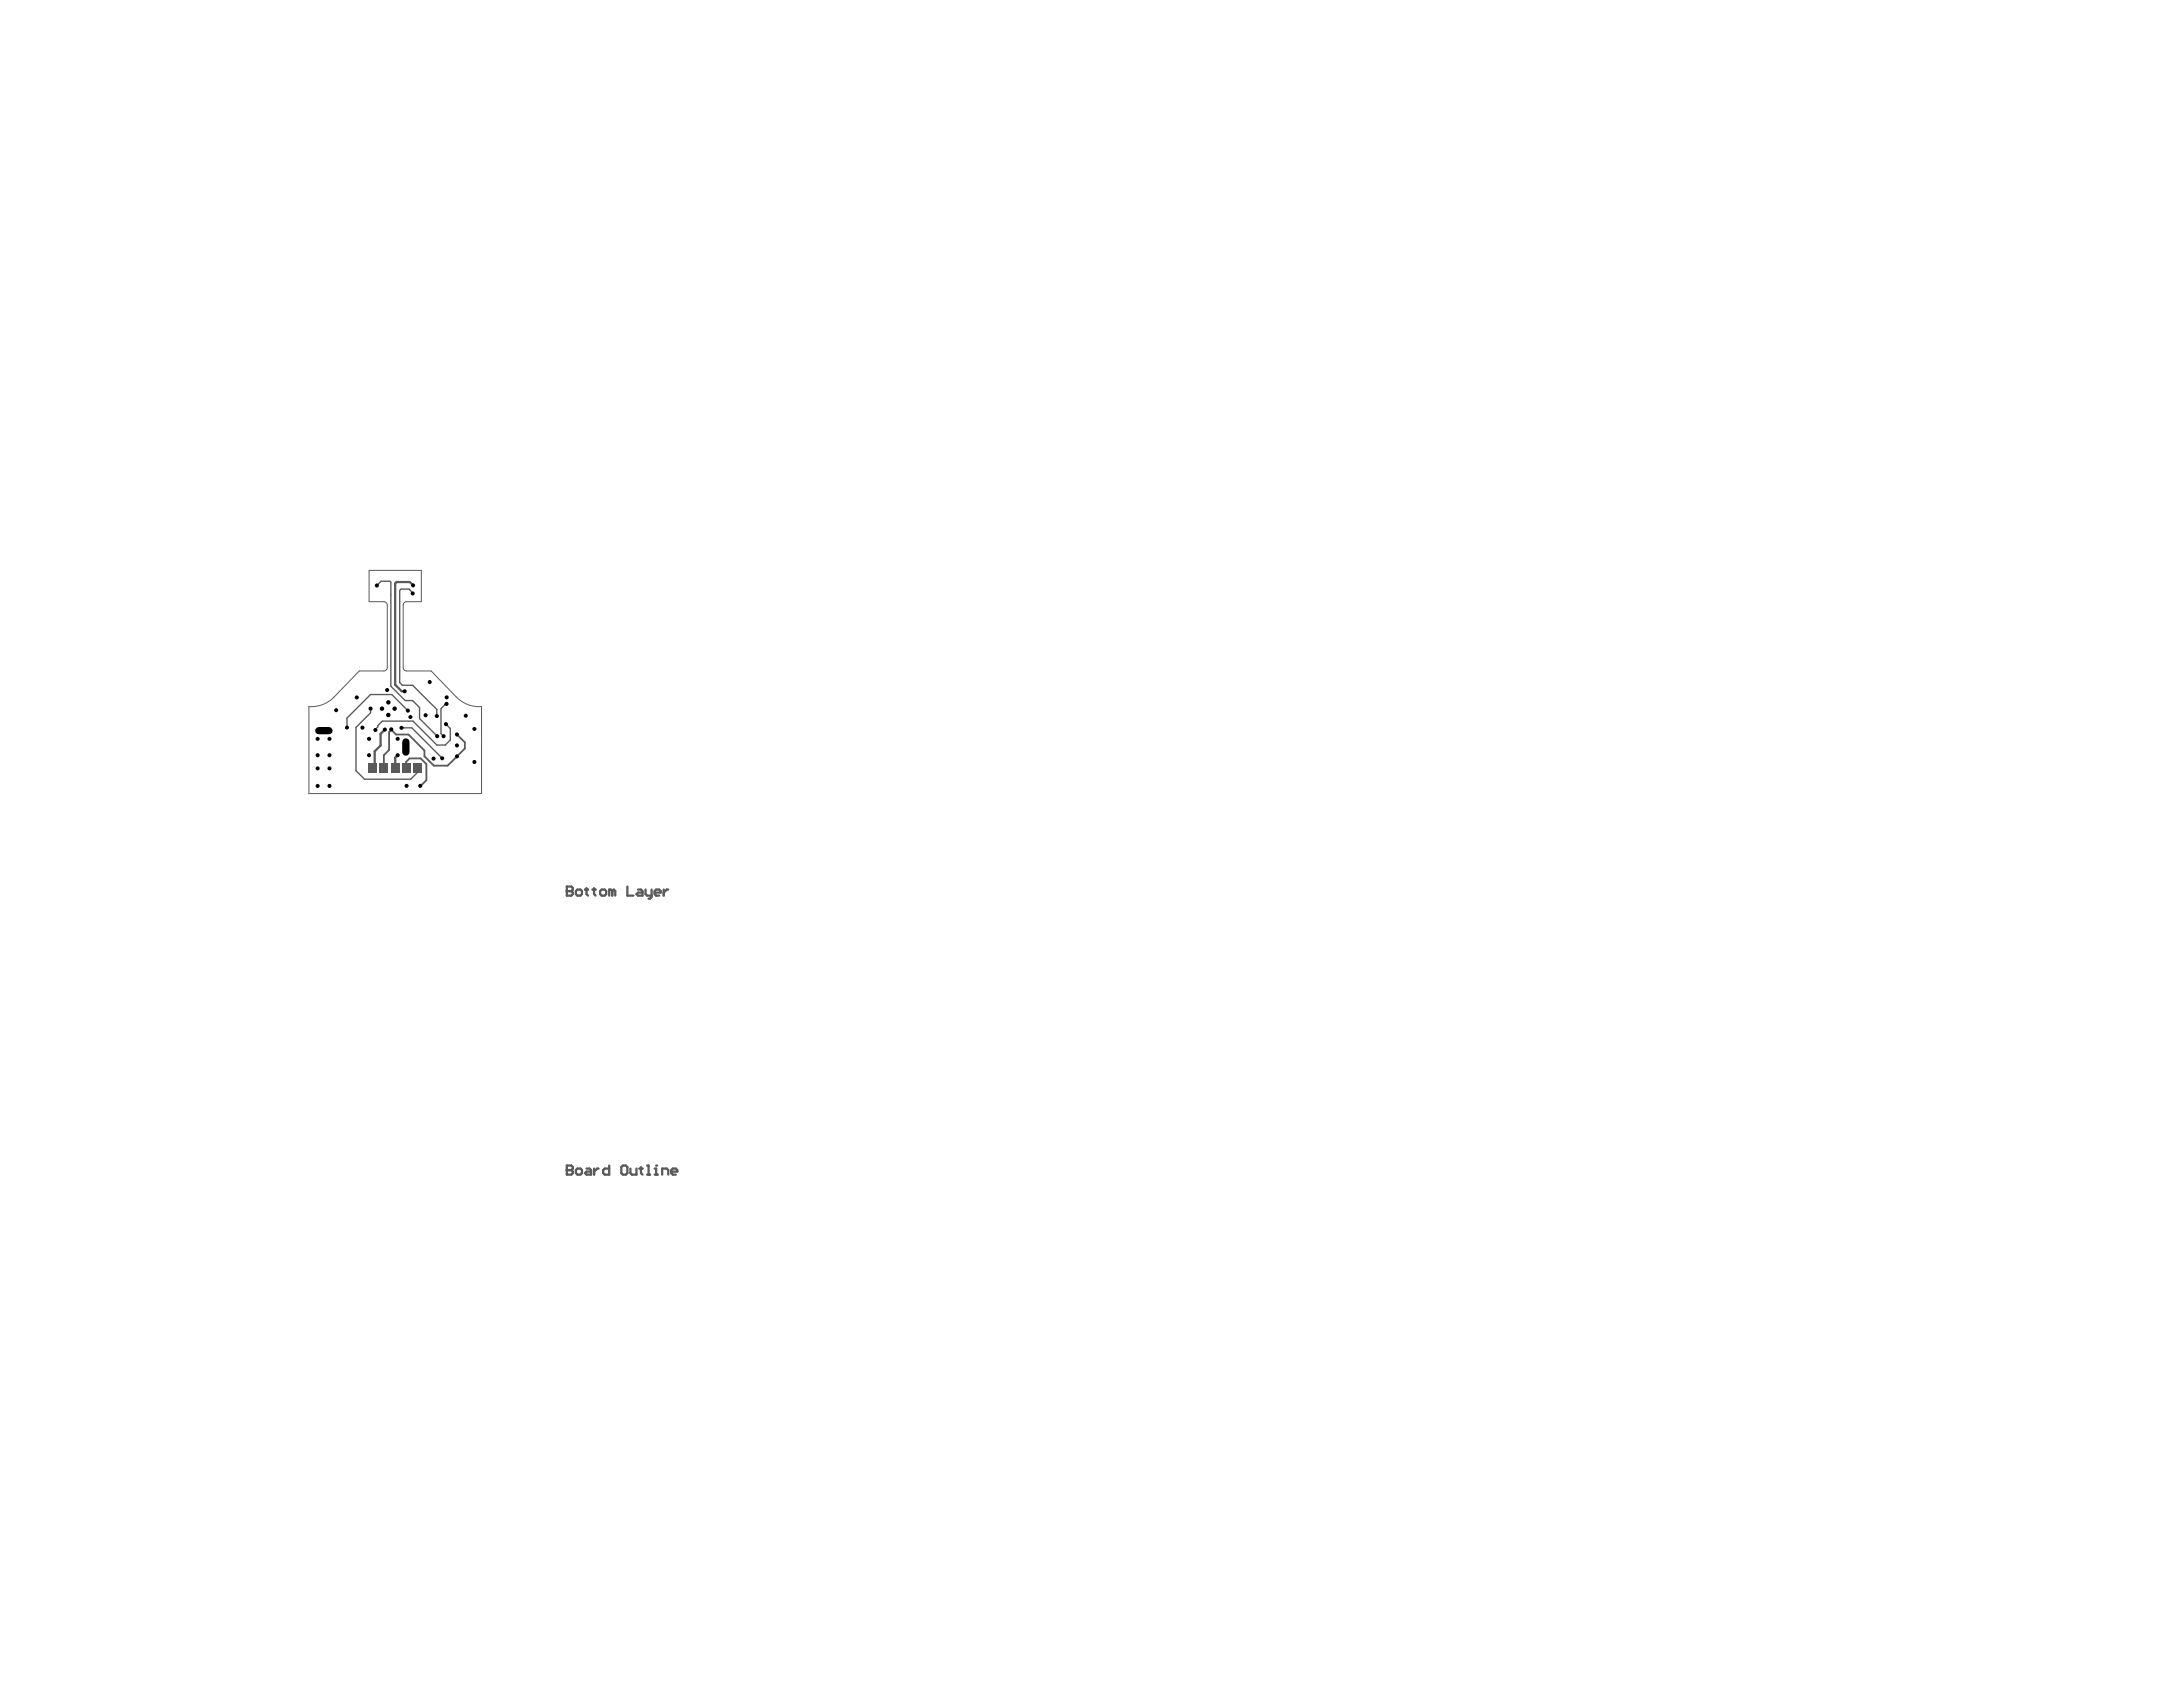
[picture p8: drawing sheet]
<svg xmlns="http://www.w3.org/2000/svg" width="402mm" height="317mm" viewBox="0 0 402 317" stroke-linecap="round" stroke-linejoin="round" font-family="sans-serif">
<path d="M71.4 111.9h-2.7v-5.8h9.7v5.8h-2.8M72 112.5v11.7M75 112.5v11.7M57.5 131.4v16.2h32.1v-16.2M71.4 124.8h-4.6l-4.6 4.8M75.6 124.8h4.6l4.7 4.8" fill="none" stroke="#5a5a5a" stroke-width=".19"/>
<path d="M105.4 216.8v1.7h.9l.3-.3v-.3l-.3-.3h-.9" fill="none" stroke="#5a5a5a" stroke-width=".42"/>
<circle cx="105.4" cy="217.6" r=".21" fill="#5a5a5a"/>
<g fill="none" stroke="#5a5a5a" stroke-width=".42">
<path d="M105.4 216.8h.9l.3 .3v.3l-.3 .2h-.9M107.1 217.6l.3-.2h.6l.3 .2v.6l-.3 .3h-.6l-.3-.3zM109.1 217.4h.6l.2 .2v.9h-.8l-.3-.3 .3-.3h.8M110.5 217.4v1.1M111.4 217.4h-.3l-.6 .5M113.3 216.8v1.7h-.8l-.3-.3v-.6l.3-.2h.8M115.6 217.1l.3-.3h.5l.3 .3v1.1l-.3 .3h-.5l-.3-.3zM117.3 217.4v.8l.2 .3h.9v-1.1M119 217.4h.5M119.2 217.1v1.1l.3 .3M120.4 216.8h.2v1.7M120.4 218.5h.5"/>
<path d="M121.8 218.5h.5M121.8 217.4h.3v1.1"/>
</g>
<circle cx="122.1" cy="216.8" r=".21" fill="#5a5a5a"/>
<path d="M76.8 108.9l-.6-.6h-2.4l-.3 .2v18.9l1.2 1.2h.6M71.6 135.7l-.8 .8v2.2l-1.1 1.1v2.7l-.4 .4M75.3 128.6h.1M74 140.5l-.5 .4v2M105.4 164.9v1.7h.9l.3-.3v-.3l-.3-.3h-.9M123.2 218.5v-1.1h.8l.3 .2v.9M124.9 217.9h1.1v-.3l-.3-.2h-.5l-.3 .2v.6l.3 .3h.5" fill="none" stroke="#5a5a5a" stroke-width=".42"/>
<path d="M71.4 111.9a.63 .63 0 0 1 .6 .6M75.6 111.9a.63 .63 0 0 0-.6 .6M62.2 129.6a6 6 0 0 1-4.7 1.8M72 124.2a.63 .63 0 0 1-.6 .6M75 124.2a.63 .63 0 0 0 .6 .6M84.9 129.6a6 6 0 0 0 4.7 1.8" fill="none" stroke="#5a5a5a" stroke-width=".19"/>
<path d="M70.1 108.9l.8-.8h1.6l.2 .2v19.3l2.7 2.7h1.3l1.3 1.3v2.1l3.3 3.2M76.3 109.8h.1M76.8 110.4l-.7-.8h-1.5l-.2 .2v17.2l.5 .5h1.9l4.5 4.5v1.2M68.9 131.8v.8l-2.7 2.7v8l1.6 1.6h8.6l1.3-1.3v-.7M74.7 135.4h1.9l5.7 5.6M75.9 132.2l-3-3h-4l-4.4 4.4v1.7M83 134.7l.8 .8v2.1l-1 1h-1.5l-4.5-4.5h-5.7l-.8 .9v.2l-.5 .6M83.1 130.9l-1.1 .9v4.7l.5 .4" fill="none" stroke="#5a5a5a" stroke-width=".25"/>
<path d="M72.8 135.7l-.4 .5v3.3l-1 1v2.4M72.8 135.8l.9 .8h2.3l3 3v1.1l1.7 1.7h2.6l3.2-3.2v-1.1l-1.5-1.5M75.6 142.8v.1v-1.2l.6-.6h2.1l1 1v3l-1.1 1.1" fill="none" stroke="#5a5a5a" stroke-width=".34"/>
<circle cx="105.4" cy="165.7" r=".21" fill="#5a5a5a"/>
<g fill="none" stroke="#5a5a5a" stroke-width=".42">
<path d="M105.4 164.9h.9l.3 .3v.3l-.3 .2h-.9M107.4 165.5h.6l.3 .2v.6l-.3 .3h-.6l-.3-.3v-.6zM108.8 165.5h.6M109.1 165.2v1.1l.3 .3M110.2 165.5h.6M110.5 165.2v1.1l.3 .3M111.9 165.5h.6l.3 .2v.6l-.3 .3h-.6l-.3-.3v-.6zM113.9 165.7l-.3-.2h-.3v1.1M113.9 165.7v.9M113.9 165.7l.3-.2 .2 .2v.9M116.7 164.9v1.7h1.1M118.7 165.5h.5l.3 .2v.9h-.8l-.3-.3 .3-.3h.8"/>
<path d="M120.1 165.5v.8l.3 .3h.8M121.2 165.5v1.4l-.3 .2h-.3M121.8 166h1.1v-.3l-.3-.2h-.5l-.3 .2v.6l.3 .3h.5M123.5 165.5v1.1M124.3 165.5h-.3l-.5 .5"/>
</g>
<g fill="#000">
<circle cx="70.1" cy="108.9" r=".38"/>
<circle cx="76.8" cy="110.4" r=".38"/>
<circle cx="76.8" cy="108.9" r=".38"/>
<circle cx="59.1" cy="137.4" r=".38"/>
<circle cx="61.3" cy="137.4" r=".38"/>
<circle cx="62.5" cy="132.1" r=".38"/>
<circle cx="64.5" cy="135.3" r=".38"/>
<circle cx="66.4" cy="129.7" r=".38"/>
<circle cx="67.4" cy="135.3" r=".38"/>
<circle cx="68.6" cy="137.4" r=".38"/>
<circle cx="68.9" cy="131.8" r=".38"/>
<circle cx="69.8" cy="135.8" r=".38"/>
<circle cx="71.1" cy="131.8" r=".42"/>
<circle cx="71.6" cy="135.7" r=".38"/>
<circle cx="72" cy="128.3" r=".38"/>
<circle cx="72.2" cy="133" r=".42"/>
<circle cx="72.2" cy="130.6" r=".42"/>
<circle cx="72.8" cy="135.7" r=".38"/>
<circle cx="73.4" cy="131.8" r=".42"/>
<circle cx="74" cy="137.4" r=".38"/>
<circle cx="74.7" cy="135.4" r=".38"/>
<circle cx="75.3" cy="128.6" r=".38"/>
<circle cx="75.9" cy="132.2" r=".38"/>
<circle cx="76.3" cy="133.4" r=".38"/>
<circle cx="79.2" cy="133" r=".38"/>
<circle cx="79.9" cy="126.9" r=".38"/>
<circle cx="81.3" cy="133.2" r=".38"/>
<circle cx="81.3" cy="136.9" r=".38"/>
<circle cx="82.5" cy="136.9" r=".38"/>
<circle cx="83" cy="134.7" r=".38"/>
<circle cx="83.1" cy="130.9" r=".38"/>
<circle cx="83.1" cy="129.7" r=".38"/>
<circle cx="85" cy="138.6" r=".38"/>
<circle cx="85" cy="136.6" r=".38"/>
<circle cx="86.6" cy="133.1" r=".38"/>
<circle cx="88.2" cy="135.6" r=".38"/>
<circle cx="59.1" cy="142.9" r=".38"/>
<circle cx="59.1" cy="146.2" r=".38"/>
<circle cx="59.1" cy="140.5" r=".38"/>
<circle cx="61.3" cy="142.9" r=".38"/>
<circle cx="61.3" cy="146.2" r=".38"/>
<circle cx="61.3" cy="140.5" r=".38"/>
<circle cx="68.6" cy="140.5" r=".38"/>
<circle cx="74" cy="140.5" r=".38"/>
<circle cx="75.6" cy="146.2" r=".38"/>
<circle cx="75.6" cy="142.9" r=".38"/>
<circle cx="78.2" cy="146.2" r=".38"/>
<circle cx="80.6" cy="141.1" r=".38"/>
<circle cx="82.3" cy="141" r=".38"/>
<circle cx="85" cy="140.7" r=".38"/>
<circle cx="88.2" cy="141.7" r=".38"/>
</g>
<path d="M59.3 135.9h1.9M75.5 138v1.9" fill="none" stroke="#000" stroke-width="1.4"/>
<g fill="#5a5a5a">
<path d="M70.7 142h1.5v1.8h-1.5z" fill-rule="evenodd"/>
<path d="M68.5 142h1.5v1.8h-1.5z" fill-rule="evenodd"/>
<path d="M74.9 142h1.5v1.8h-1.5z" fill-rule="evenodd"/>
<path d="M72.8 142h1.5v1.8h-1.5z" fill-rule="evenodd"/>
<path d="M77 142h1.5v1.8h-1.5z" fill-rule="evenodd"/>
</g>
</svg>
